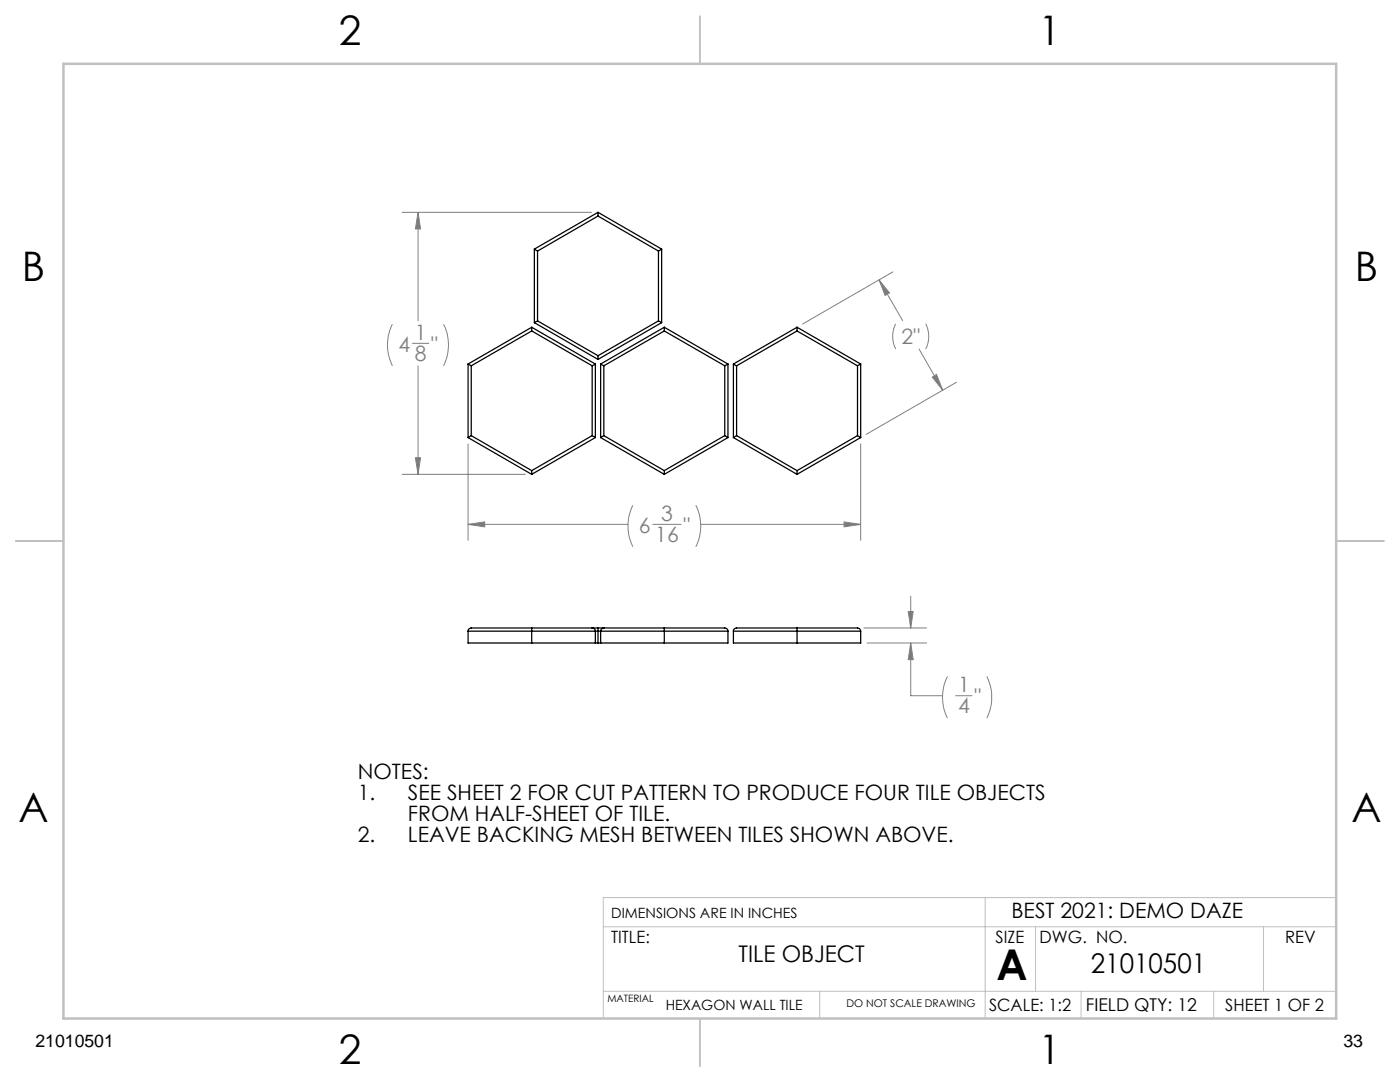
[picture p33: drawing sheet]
<svg xmlns="http://www.w3.org/2000/svg" width="279mm" height="216mm" viewBox="0 0 279 216" stroke-linecap="round" stroke-linejoin="round" font-family="sans-serif">
<defs><g id="words">
<text font-size="8.5" x="198.9" y="195.5">A</text>
<g font-size="8.1">
<text x="67.6" y="8.9">2</text>
<text x="207.3" y="8.9">1</text>
<text x="4.4" y="56.2">B</text>
<text x="270.4" y="56.2">B</text>
<text x="3.7" y="164.1">A</text>
<text x="269.7" y="164.1">A</text>
<text x="67.6" y="212.4">2</text>
<text x="207.3" y="212.4">1</text>
</g>
<text font-size="5.4" x="217.7" y="194.1">21010501</text>
<text font-size="4.6" x="147.4" y="191.9">TILE OBJECT</text>
<g font-size="4.2" fill="#808080">
<text x="79.5" y="70.2">4</text>
<text x="82.8" y="67.8">1</text>
<text x="86.1" y="70.2">&quot;</text>
<text x="179.9" y="68.7">2&quot;</text>
<text x="82.8" y="72">8</text>
<text x="127.5" y="106.3">6</text>
<text x="131.9" y="104">3</text>
<text x="136.4" y="106.3">&quot;</text>
<text x="130.8" y="108.2">16</text>
<text x="191.2" y="138.1">1</text>
<text x="191.2" y="142.3">4</text>
<text x="194.5" y="140.5">&quot;</text>
</g>
<g font-size="4.2">
<text x="71.4" y="155.4">NOTES:</text>
<text x="71.4" y="159.6">1.</text>
<text x="81.4" y="159.6">SEE SHEET 2 FOR CUT PATTERN TO PRODUCE FOUR TILE OBJECTS</text>
<text x="71.4" y="168">2.</text>
<text x="81.4" y="163.8">FROM HALF-SHEET OF TILE.</text>
<text x="81.4" y="168">LEAVE BACKING MESH BETWEEN TILES SHOWN ABOVE.</text>
<text x="201.9" y="183.1">BEST 2021: DEMO DAZE</text>
</g>
<g font-size="3.5">
<text x="216.7" y="201.7">FIELD QTY: 12</text>
<text x="7.1" y="208.8">21010501</text>
<text x="268.1" y="208.8">33</text>
</g>
<g font-size="3.4">
<text x="122" y="188.1">TITLE:</text>
<text x="198.7" y="188.1">SIZE</text>
<text x="207.5" y="188.1">DWG. NO.</text>
<text x="256.5" y="188.2">REV</text>
<text x="197.4" y="201.7">SCALE: 1:2</text>
<text x="244.5" y="201.7">SHEET 1 OF 2</text>
</g>
<g font-size="2.8">
<text x="122" y="183.1">DIMENSIONS ARE IN INCHES</text>
<text x="132.9" y="201.4">HEXAGON WALL TILE</text>
</g>
<text font-size="2.1" x="168.9" y="201">DO NOT SCALE DRAWING</text>
<text font-size="2" x="121.2" y="200">MATERIAL</text>
</g></defs>
<g fill="none" stroke="#808080" stroke-width=".2">
<path d="M80.3 42.4h37.8M83.4 42.4v21.6M83.4 42.4l.5 3.3h-1zM175.4 55.8l4.7 8.2M175.4 55.8l2.1 2.7-.9 .4zM178.2 54.3l-18 10.4M78.3 64.7a9.2 9.2 0 0 0 0 8.3M82.3 68.5h3.3M83.4 73v21.7M88.5 64.7a9.2 9.2 0 0 1 0 8.3M178.8 64.6a5.6 5.6 0 0 0 0 5M183.4 69.6l4.7 8.3"/>
<path d="M184.7 64.6a5.6 5.6 0 0 1 0 5M186.1 75.2l.8-.5 1.2 3.2zM190.9 76.3l-18 10.4M80.3 94.7h24.5M82.9 91.3h1l-.5 3.4zM93.4 88.6v19.2M171.8 88.6v19.2M93.4 104.6h31.9M93.4 104.6l3.3-.5v1zM126.3 100.8a9.5 9.5 0 0 0 0 8.3M130.3 104.6h5.6M138.9 100.8a9.2 9.2 0 0 1 0 8.3"/>
<path d="M139.8 104.6h32M168.5 104.1l3.3 .5-3.3 .5zM181.8 119v6.3M172.4 125.3h12.5M173 128.3h11.9M181.3 122h.9l-.4 3.3zM181.8 128.3v10.5h6.3M181.8 128.3l.4 3.3h-.9zM189.1 135a9.2 9.2 0 0 0 0 8.3M190.7 138.8h3.3M197 135a9.6 9.6 0 0 1 0 8.3"/>
</g>
<path d="M196.6 179.1v24.1M266.7 179.1h-146.3v24.1M120.4 197.8h146.3M120.4 184.9h146.3M163.6 197.8v5.4M206.7 184.9v12.9M215.8 197.8v5.4M242.2 197.8v5.4M252.2 184.9v12.9" fill="none" stroke="#c0c0c0" stroke-width=".2"/>
<path d="M139.7 3.2v9.5M3.1 107.9h9.6M266.7 107.9h9.5M139.7 203.2v9.6" fill="none" stroke="#c0c0c0" stroke-width=".25"/>
<path d="M12.7 12.7h254v190.5h-254z" fill="none" stroke="#c0c0c0" stroke-width=".5"/>
<path d="M93.4 104.6l3.3-.5v1zM168.5 104.1l3.3 .5-3.3 .5zM83.4 42.4l.5 3.3h-1zM82.9 91.3h1l-.5 3.4zM175.4 55.8l2.1 2.7-.9 .4zM186.1 75.2l.8-.5 1.2 3.2zM181.8 128.3l.4 3.3h-.9zM181.3 122h.9l-.4 3.3z" fill="#808080"/>
<g fill="none" stroke="#000" stroke-width=".25">
<path d="M106.6 49.7l.7 .4M106.6 49.7v14.7M107.3 50.1v13.9M119.3 42.4v.7M119.3 43.1l12.1 7M119.3 42.4l12.7 7.3M119.3 43.1l-12 7M119.3 42.4l-12.7 7.3M131.4 50.1v13.9M132 49.7l-.6 .4M132 49.7v14.7M93.4 72.6l.7 .4"/>
<path d="M93.4 72.6v14.7M94.1 73v13.9M106.1 65.3v.7M106.1 66l12.1 7M106.1 65.3l12.7 7.3M106.1 66l-12 7M106.1 65.3l-12.7 7.3M106.6 64.4l12.7 7.3M107.3 64l-.7 .4M107.3 64l12 7M118.2 73v13.9M118.8 72.6l-.6 .4"/>
<path d="M118.8 72.6v14.7M119.3 71v.7M119.9 72.6l.6 .4M119.9 72.6v14.7M120.5 73v13.9M131.4 64l.6 .4M131.4 64l-12.1 7M132 64.4l-12.7 7.3M132.6 65.3v.7M132.6 66l12 7M132.6 65.3l12.7 7.3M132.6 66l-12.1 7"/>
<path d="M132.6 65.3l-12.7 7.3M144.6 73v13.9M145.3 72.6l-.7 .4M145.3 72.6v14.7M146.4 72.6l.6 .4M146.4 72.6v14.7M147 73v13.9M159.1 65.3v.7M159.1 66l12 7M159.1 65.3l12.7 7.3M159.1 66l-12.1 7M159.1 65.3l-12.7 7.3"/>
<path d="M171.1 73v13.9M171.8 72.6l-.7 .4M171.8 72.6v14.7M93.4 87.3l12.7 7.4M94.1 86.9l-.7 .4M94.1 86.9l12 7M106.1 93.9v.8M118.2 86.9l.6 .4M118.2 86.9l-12.1 7M118.8 87.3l-12.7 7.4M119.9 87.3l12.7 7.4M120.5 86.9l-.6 .4"/>
<path d="M120.5 86.9l12.1 7M132.6 93.9v.8M144.6 86.9l.7 .4M144.6 86.9l-12 7M145.3 87.3l-12.7 7.4M146.4 87.3l12.7 7.4M147 86.9l-.6 .4M147 86.9l12.1 7M159.1 93.9v.8M171.1 86.9l.7 .4M171.1 86.9l-12 7M171.8 87.3l-12.7 7.4"/>
<path d="M93.4 125.9a.6 .6 0 0 1 .7-.6h50.5a.6 .6 0 0 1 .7 .6M93.4 125.9v2.4h51.9v-2.4M93.4 125.9h51.9M106.1 125.3v3M118.2 125.3a.6 .6 0 0 1 .6 .6v2.4M119.3 125.3v3M120.5 125.3a.66 .66 0 0 0-.6 .6v2.4M132.6 125.3v3M146.4 125.9a.6 .6 0 0 1 .6-.6h24.1a.66 .66 0 0 1 .7 .6M146.4 125.9v2.4h25.4v-2.4M146.4 125.9h25.4M159.1 125.3v3"/>
</g>
<use href="#words"/>
</svg>
